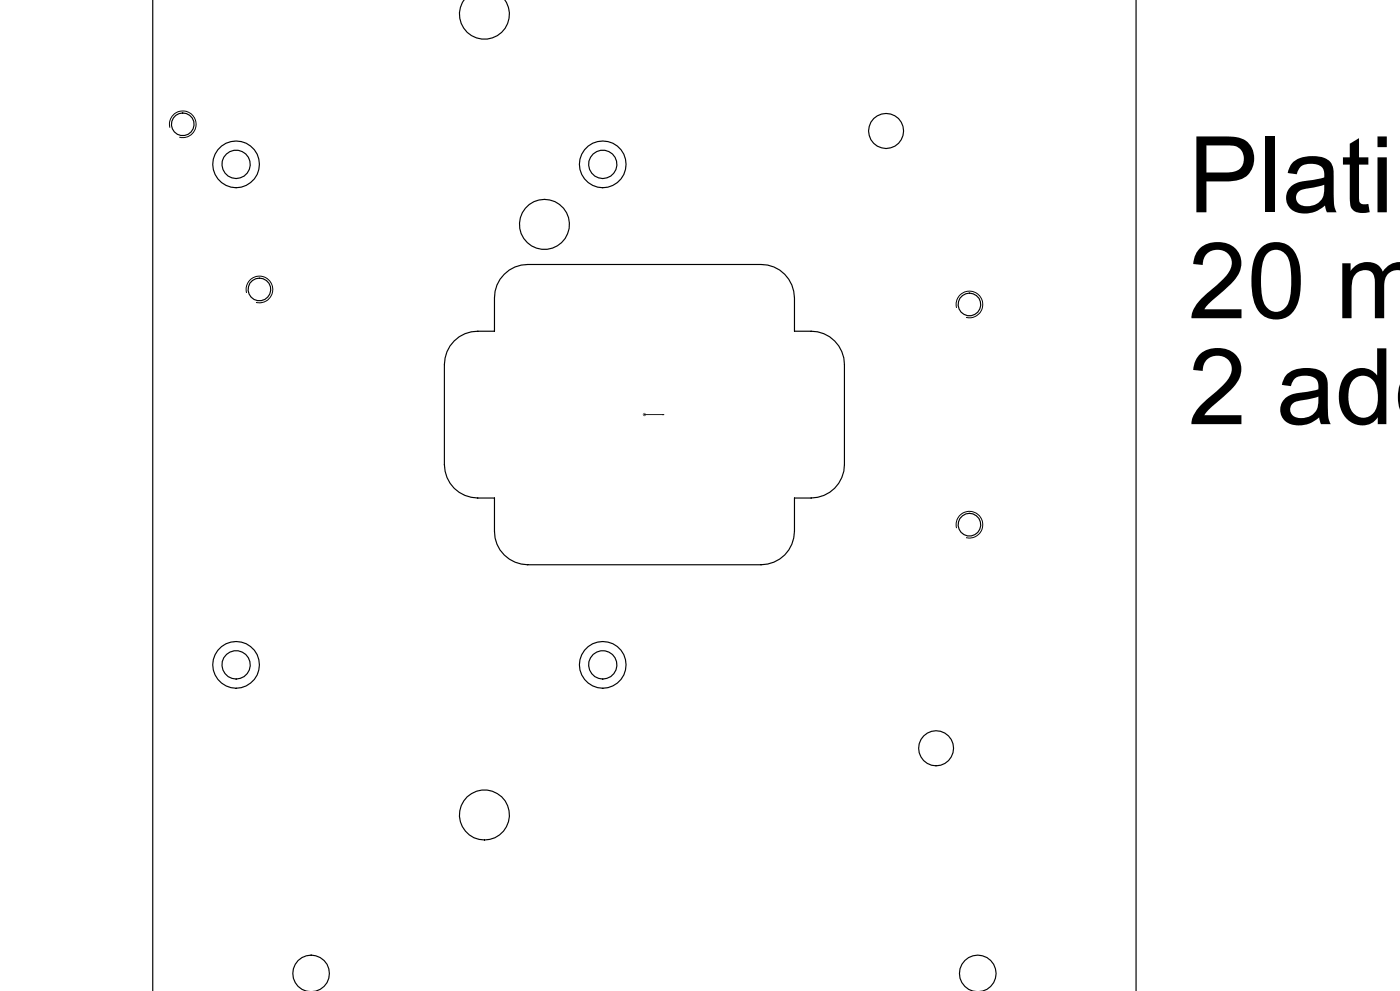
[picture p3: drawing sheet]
<svg xmlns="http://www.w3.org/2000/svg" width="420mm" height="297mm" viewBox="0 0 420 297" stroke-linecap="round" stroke-linejoin="round" font-family="sans-serif">
<defs><g id="words">
<g font-size="31.7">
<text x="356.5" y="63.6">Platin</text>
<text x="356.5" y="95.4">20 m</text>
<text x="356.5" y="127.1">2 ade</text>
</g>
</g></defs>
<g fill="none" stroke="#000" stroke-width=".35">
<path d="M45.8 -.1v297.2M139.3 -.1a7.5 7.5 0 0 0 6 11.9 7.5 7.5 0 0 0 6.1-11.9M340.8 0v297.1M151.3 82.2a9.8 9.8 0 0 1 7-2.9h70a10 10 0 0 1 10 9.9v10.1h5a10 10 0 0 1 10 10v29.9a10 10 0 0 1-10 10.1h-5v9.9a10 10 0 0 1-10 10.1h-70a10 10 0 0 1-10-10.1v-9.9h-5a10 10 0 0 1-10-10.1v-29.9a10 10 0 0 1 10-10h5v-10.1a9.8 9.8 0 0 1 3-7zM92 297.1a5.5 5.5 0 0 1-3.2-8.5 5.5 5.5 0 0 1 9 0 5.5 5.5 0 0 1-3.2 8.5M292 297.1a5.5 5.5 0 0 1-3.2-8.5 5.5 5.5 0 0 1 9 0 5.5 5.5 0 0 1-3.2 8.5"/>
<circle cx="54.8" cy="37.3" r="3.4"/>
<circle cx="265.8" cy="39.3" r="5.3"/>
<circle cx="70.8" cy="49.3" r="4.3"/>
<circle cx="70.8" cy="49.3" r="7"/>
<circle cx="180.8" cy="49.3" r="4.2"/>
<circle cx="180.8" cy="49.3" r="7"/>
<circle cx="163.3" cy="67.3" r="7.5"/>
<circle cx="77.8" cy="86.8" r="3.4"/>
<circle cx="290.8" cy="91.2" r="3.4"/>
<circle cx="290.8" cy="157.2" r="3.4"/>
<circle cx="70.8" cy="199.3" r="4.3"/>
<circle cx="70.8" cy="199.3" r="7"/>
<circle cx="180.8" cy="199.3" r="4.2"/>
<circle cx="180.8" cy="199.3" r="7"/>
<circle cx="280.8" cy="224.3" r="5.3"/>
<circle cx="145.3" cy="244.2" r="7.5"/>
</g>
<path d="M51 38.3a4 4 0 0 1 3.5-5 4 4 0 0 1 4.3 4.3 4 4 0 0 1-5 3.5M74 87.8a4 4 0 0 1 3.5-5 4 4 0 0 1 4.3 4.3 4 4 0 0 1-5 3.5M286.9 92.3a4 4 0 0 1 3.5-5 4 4 0 0 1 4.4 4.3 4 4 0 0 1-5 3.5M286.9 158.3a4 4 0 0 1 3.5-5.1 4 4 0 0 1 4.4 4.4 4 4 0 0 1-5 3.5" fill="none" stroke="#000" stroke-width=".3"/>
<path d="M193.2 124.2h.3zM193.3 124.2h.1M193.3 124.2h5.9M199.2 124.2h-.6h.6" fill="none" stroke="#00f" stroke-width=".3"/>
<path d="M192.8 124.2h1M193 123.9l.7 .7M193.3 123.8v.9M193.7 123.9l-.7 .7" fill="none" stroke="#808080" stroke-width=".3"/>
<path d="M198.6 124.2h.6zM193.2 124.2h.3z" fill="#00f"/>
<use href="#words"/>
</svg>
